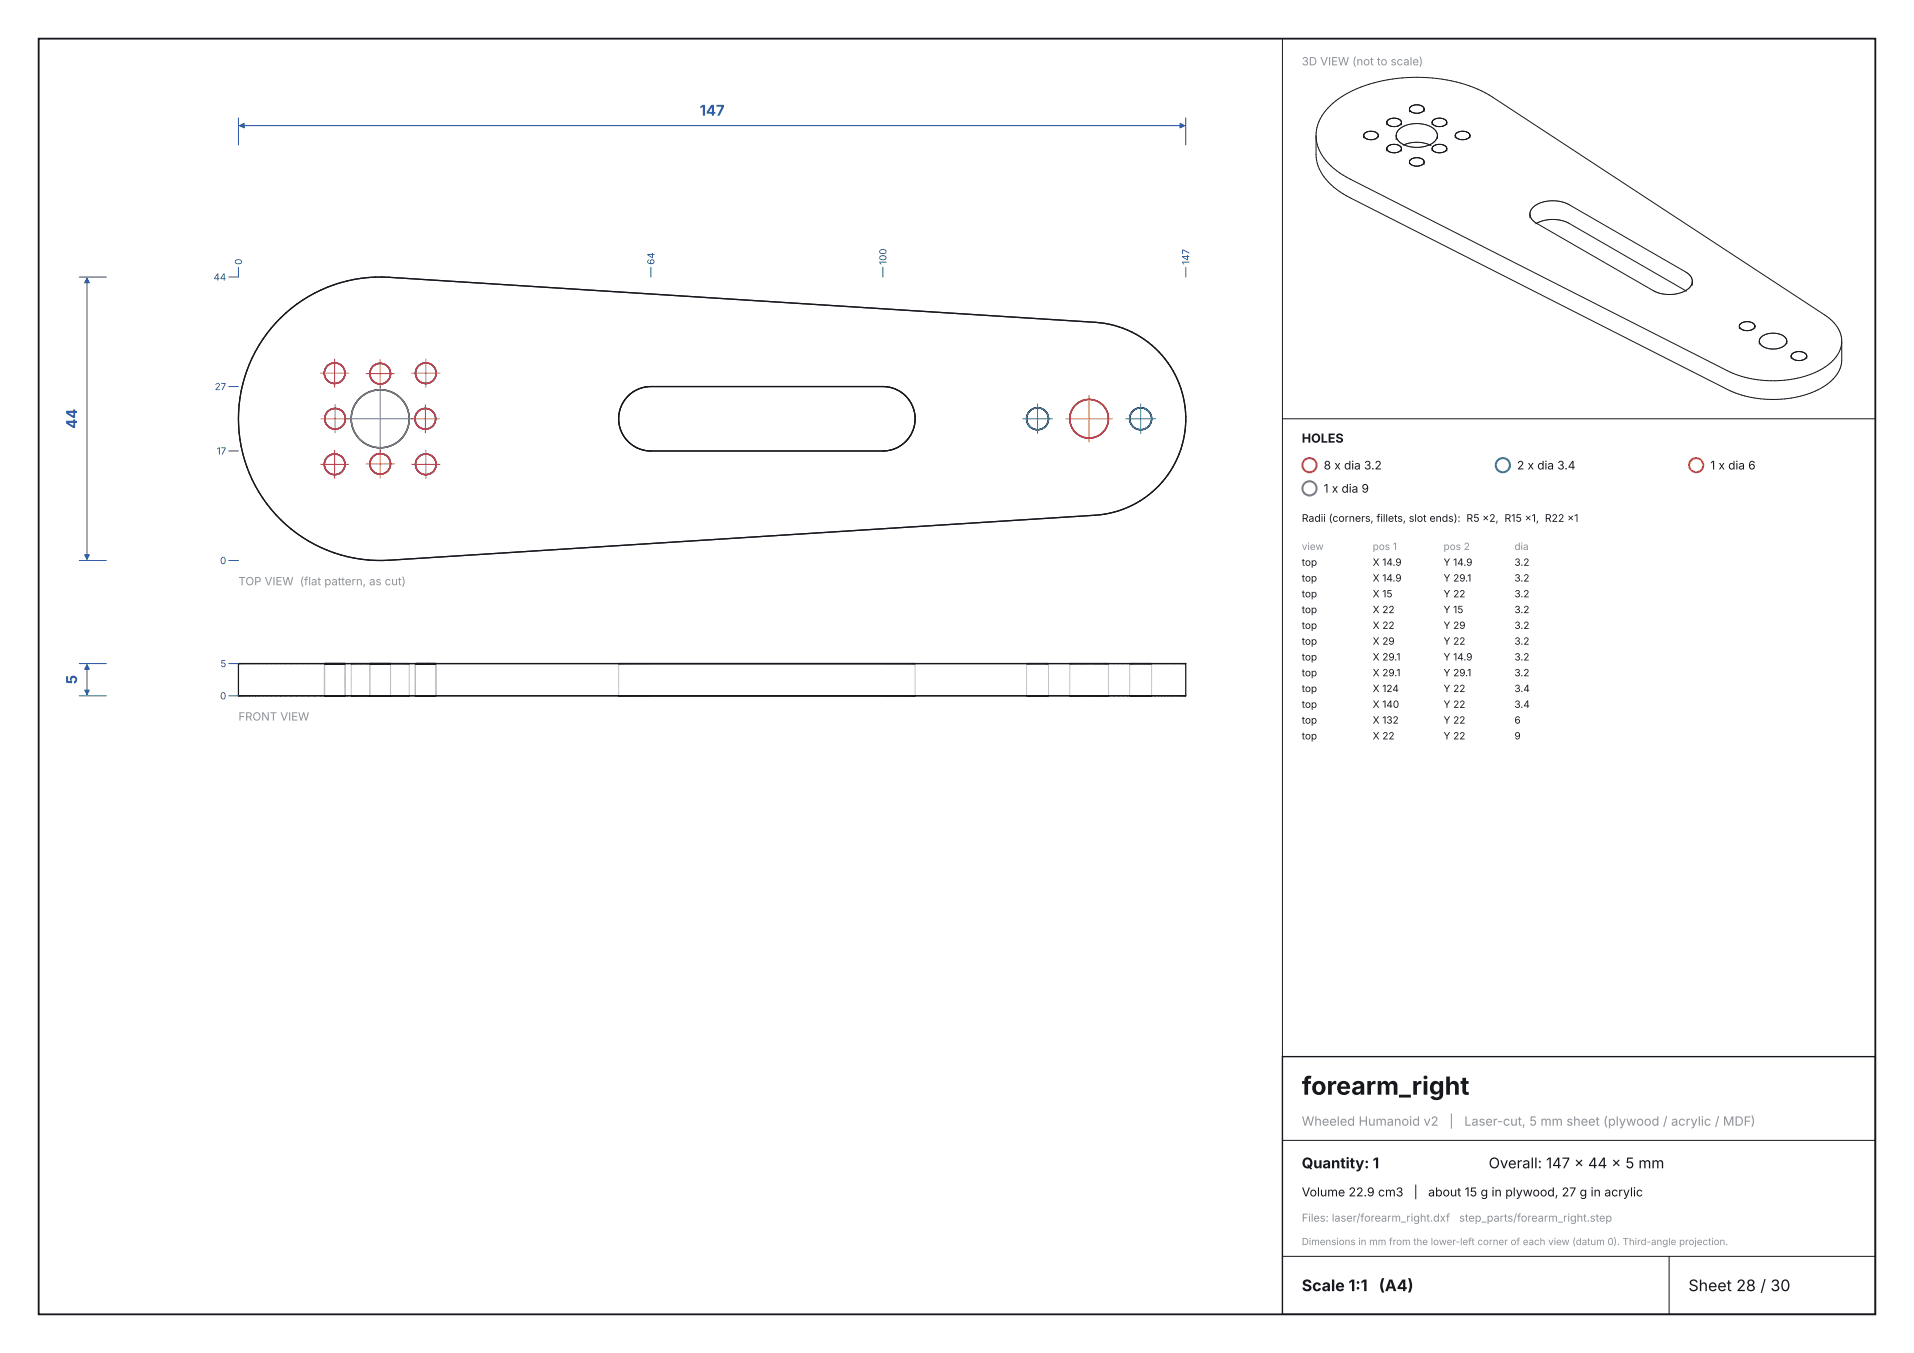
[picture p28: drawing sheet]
<svg xmlns="http://www.w3.org/2000/svg" width="297mm" height="210mm" viewBox="0 0 297 210" stroke-linecap="round" stroke-linejoin="round" font-family="sans-serif">
<defs><g id="words">
<text font-size="3.9" fill="#16181d" x="202" y="169.9">forearm_right</text>
<g font-size="2.5" fill="#16181d">
<text x="202" y="200.4">Scale 1:1</text>
<text x="214" y="200.4">(A4)</text>
<text x="262" y="200.4">Sheet 28 / 30</text>
</g>
<g font-size="2.3" fill="#1f4fa3">
<text x="108.6" y="17.9">147</text>
<text x="11.9" y="66.5" transform="rotate(-90 11.9 66.5)">44</text>
<text x="11.9" y="106.2" transform="rotate(-90 11.9 106.2)">5</text>
</g>
<g font-size="2.3" fill="#16181d">
<text x="202" y="181.3">Quantity: 1</text>
<text x="231" y="181.3">Overall: 147 x 44 x 5 mm</text>
</g>
<g font-size="2" fill="#8a8f98">
<text x="202" y="174.7">Wheeled Humanoid v2</text>
<text x="224.9" y="174.7">|</text>
<text x="227.2" y="174.7">Laser-cut, 5 mm sheet (plywood / acrylic / MDF)</text>
</g>
<g font-size="1.9" fill="#16181d">
<text x="202" y="68.7">HOLES</text>
<text x="202" y="185.7">Volume 22.9 cm3</text>
<text x="219.4" y="185.7">|</text>
<text x="221.6" y="185.7">about 15 g in plywood, 27 g in acrylic</text>
</g>
<g font-size="1.8" fill="#8a8f98">
<text x="202" y="10.1">3D VIEW (not to scale)</text>
<text x="37" y="90.8">TOP VIEW (flat pattern, as cut)</text>
<text x="37" y="111.8">FRONT VIEW</text>
</g>
<g font-size="1.8" fill="#16181d">
<text x="205.4" y="72.9">8 x dia 3.2</text>
<text x="205.4" y="76.5">1 x dia 9</text>
<text x="235.4" y="72.9">2 x dia 3.4</text>
<text x="265.4" y="72.9">1 x dia 6</text>
</g>
<g font-size="1.7" fill="#8a8f98">
<text x="202" y="189.6">Files: laser/forearm_right.dxf</text>
<text x="226.4" y="189.6">step_parts/forearm_right.step</text>
</g>
<g font-size="1.6" fill="#16181d">
<text x="202" y="81">Radii (corners, fillets, slot ends): R5 x2, R15 x1, R22 x1</text>
<text x="202" y="87.8">top</text>
<text x="213" y="87.8">X 14.9</text>
<text x="224" y="87.8">Y 14.9</text>
<text x="235" y="87.8">3.2</text>
<text x="202" y="90.3">top</text>
<text x="202" y="92.7">top</text>
<text x="202" y="95.2">top</text>
<text x="213" y="90.3">X 14.9</text>
<text x="213" y="92.7">X 15</text>
<text x="213" y="95.2">X 22</text>
<text x="224" y="90.3">Y 29.1</text>
<text x="224" y="92.7">Y 22</text>
<text x="224" y="95.2">Y 15</text>
<text x="235" y="90.3">3.2</text>
<text x="235" y="92.7">3.2</text>
<text x="235" y="95.2">3.2</text>
<text x="202" y="97.6">top</text>
<text x="202" y="100.1">top</text>
<text x="213" y="97.6">X 22</text>
<text x="213" y="100.1">X 29</text>
<text x="224" y="97.6">Y 29</text>
<text x="224" y="100.1">Y 22</text>
<text x="235" y="97.6">3.2</text>
<text x="235" y="100.1">3.2</text>
<text x="202" y="102.5">top</text>
<text x="202" y="105">top</text>
<text x="202" y="107.4">top</text>
<text x="213" y="102.5">X 29.1</text>
<text x="213" y="105">X 29.1</text>
<text x="213" y="107.4">X 124</text>
<text x="224" y="102.5">Y 14.9</text>
<text x="224" y="105">Y 29.1</text>
<text x="224" y="107.4">Y 22</text>
<text x="235" y="102.5">3.2</text>
<text x="235" y="105">3.2</text>
<text x="235" y="107.4">3.4</text>
<text x="202" y="109.9">top</text>
<text x="202" y="112.3">top</text>
<text x="213" y="109.9">X 140</text>
<text x="213" y="112.3">X 132</text>
<text x="224" y="109.9">Y 22</text>
<text x="224" y="112.3">Y 22</text>
<text x="235" y="109.9">3.4</text>
<text x="235" y="112.3">6</text>
<text x="202" y="114.8">top</text>
<text x="213" y="114.8">X 22</text>
<text x="224" y="114.8">Y 22</text>
<text x="235" y="114.8">9</text>
</g>
<g font-size="1.6" fill="#8a8f98">
<text x="202" y="85.4">view</text>
<text x="213" y="85.4">pos 1</text>
<text x="224" y="85.4">pos 2</text>
<text x="235" y="85.4">dia</text>
</g>
<g font-size="1.5" fill="#1f4fa3">
<text x="37.6" y="41.1" transform="rotate(-90 37.6 41.1)">0</text>
<text x="101.6" y="41.1" transform="rotate(-90 101.6 41.1)">64</text>
<text x="137.6" y="41.1" transform="rotate(-90 137.6 41.1)">100</text>
<text x="184.6" y="41.1" transform="rotate(-90 184.6 41.1)">147</text>
<text x="33.1" y="43.5">44</text>
<text x="33.3" y="60.5">27</text>
<text x="33.6" y="70.5">17</text>
<text x="34.1" y="87.5">0</text>
<text x="34.2" y="103.5">5</text>
<text x="34.1" y="108.5">0</text>
</g>
<text font-size="1.5" fill="#8a8f98" x="202" y="193.3">Dimensions in mm from the lower-left corner of each view (datum 0). Third-angle projection.</text>
</g></defs>
<path d="M6 6h285v198h-285z" fill="none" stroke="#16181d" stroke-width=".28"/>
<circle cx="203.2" cy="72.2" r="1.1" fill="none" stroke="#d1495b" stroke-width=".32"/>
<circle cx="233.2" cy="72.2" r="1.1" fill="none" stroke="#1b9e77" stroke-width=".32"/>
<circle cx="263.2" cy="72.2" r="1.1" fill="none" stroke="#e08a00" stroke-width=".32"/>
<circle cx="203.2" cy="75.8" r="1.1" fill="none" stroke="#7b5ea7" stroke-width=".32"/>
<path d="M199 164h92v40h-92z" fill="none" stroke="#16181d" stroke-width=".21"/>
<g fill="none" stroke="#b9bdc6" stroke-width=".16" stroke-dasharray=".2 .1">
<path d="M50.3 107.9v-4.8M50.4 107.9v-4.8M53.5 107.9v-4.8M53.6 107.9v-4.8M54.5 107.9v-4.8M57.4 107.9v-4.8M60.6 107.9v-4.8M63.5 107.9v-4.8M64.4 107.9v-4.8M64.5 107.9v-4.8M67.6 107.9v-4.8M67.7 107.9v-4.8"/>
<path d="M96 107.9v-4.8M142 107.9v-4.8M159.3 107.9v-4.8M162.7 107.9v-4.8M166 107.9v-4.8M172 107.9v-4.8M175.3 107.9v-4.8M178.7 107.9v-4.8"/>
</g>
<g fill="none" stroke="#16181d" stroke-width=".19">
<path d="M43.6 49.3a22 22 0 0 1 16.8-6.3l109.6 7a15 15 0 0 1 14 15 15 15 0 0 1-14 15l-109.6 7a22 22 0 0 1-21.5-13 22 22 0 0 1 4.7-24.7zM97.4 61.5a5 5 0 0 1 3.6-1.5h36a5 5 0 0 1 5 5 5 5 0 0 1-5 5h-36a5 5 0 0 1-4.6-3.1 5 5 0 0 1 1-5.4zM37 103h147v5h-147z"/>
<circle cx="51.9" cy="57.9" r="1.6"/>
<circle cx="59" cy="58" r="1.6"/>
<circle cx="66.1" cy="57.9" r="1.6"/>
<circle cx="51.9" cy="72.1" r="1.6"/>
<circle cx="52" cy="65" r="1.6"/>
<circle cx="59" cy="72" r="1.6"/>
<circle cx="59" cy="65" r="4.5"/>
<circle cx="66" cy="65" r="1.6"/>
<circle cx="66.1" cy="72.1" r="1.6"/>
<circle cx="161" cy="65" r="1.7"/>
<circle cx="169" cy="65" r="3"/>
<circle cx="177" cy="65" r="1.7"/>
</g>
<g fill="none" stroke="#1f4fa3" stroke-width=".16">
<path d="M37 18.3v4.2M37.2 19.5h146.6M184 18.3v4.2M12.3 43h4.2M13.5 43.2v43.6M35.5 60h1.5M37 41.5v1.5h-1.5M101 41.5v1.5M137 41.5v1.5M184 41.5v1.5M35.5 70h1.5M12.3 87h4.2"/>
<path d="M35.5 87h1.5M12.3 108h4.2M12.3 103h4.2M13.5 103.2v4.6M35.5 108h1.5M35.5 103h1.5"/>
</g>
<g fill="#1f4fa3" stroke="#1f4fa3" stroke-width=".16">
<path d="M183.1 19.1l.7 .4-.7 .4z"/>
<path d="M37.2 19.5l.7-.4v.8z"/>
<path d="M13.5 43.2l.4 .7h-.8z"/>
<path d="M13.1 86.1h.8l-.4 .7z"/>
<path d="M13.5 103.2l.4 .7h-.8z"/>
<path d="M13.1 107.1h.8l-.4 .7z"/>
</g>
<g fill="none" stroke="#16181d" stroke-width=".16">
<path d="M199 6v198M215.2 19v.4M215.2 19v.2M215.2 19h.1M215.2 19.2h.1M215.2 19.2l.1 .1M215.2 18.8v.2M215.3 18.8l.5-.4h.7l.7 .2 .3 .4M215.3 18.8h-.1M215.3 19.3h.1M215.4 19.3l.3 .3 .6 .1 .5-.1 .5-.2M217.3 19.3v.1"/>
<path d="M217.5 19v.4M217.5 19l-.2 .3M218.7 16.9v.5M218.7 16.9v.1M218.7 16.9h.1M218.7 17h.1M218.7 16.8v.1M218.7 17l.4 .4 .6 .2 .8-.1 .4-.4M218.8 16.7l-.1 .1M218.8 16.7l.4-.3 .7-.1 .6 .1 .4 .3M218.8 16.7h.1M220.9 16.7h.1"/>
<path d="M220.9 16.7l.1 .2M220.9 17.1h.1M221 16.9h.1M221 16.9v.4M221 16.9l-.1 .2M222.2 19l.3 .4 .7 .2h.7l.5-.3M222.2 19v.4M222.2 19h.1M222.3 18.8l-.1 .2M222.3 18.8l.5-.4 .7-.1 .6 .2 .4 .4M222.3 18.8h.1M224.4 19.2v.1"/>
<path d="M224.5 18.9h.1M224.5 19.1l-.1 .1M224.5 18.9v.1M224.5 19.1h.1M224.5 19v.4M224.5 19v.1M204.2 21.1a7.2 7.2 0 0 1 3.6-5.8 22.6 22.6 0 0 1 14.5-3.2 20.6 20.6 0 0 1 9.3 3l51.5 33.8a5.1 5.1 0 0 1 2.7 4.2M204.2 21.1v2.9a7.3 7.3 0 0 0 3.7 5.7l1.6 1 58.6 29.8a16.6 16.6 0 0 0 15.1-.6 5.1 5.1 0 0 0 2.6-3.9v-2.9M204.2 21.1a7.3 7.3 0 0 0 3.7 5.7l1.6 1 58.6 29.8a16.6 16.6 0 0 0 15.1-.6 5.1 5.1 0 0 0 2.6-3.9M211.6 21v.4M211.6 21v.1M211.6 21.1h.1"/>
<path d="M211.6 21.1l.3 .4 .6 .2 .7-.1 .5-.3M213.8 21.3h-.1M213.9 21l-.4-.5-.8-.1-.8 .2-.3 .4M213.9 21h.1M213.9 21v.3M213.9 21l-.1 .3M215.2 23.1v.3M215.2 23.1v.1M215.2 23v.1M215.2 23h.1M215.2 23.2h.1M215.2 23.2l.4 .3 .6 .2 .7-.1 .5-.3"/>
<path d="M215.4 22.7l-.2 .3M215.4 22.7l.4-.2 .6-.1 .5 .1 .4 .2M215.4 22.7h.1M216.6 21a2.41 2.41 0 0 1 2.4-1.8 3.9 3.9 0 0 1 3.9 1.3l.1 .6M216.6 21a2.32 2.32 0 0 0 2.3 1.8 3.9 3.9 0 0 0 4-1.3l.1-.4M216.6 21v.7M217.3 22.7v.1M217.3 22.8l.1 .1M217.4 23.3h.1M217.4 22.9h.1M217.4 22.9l.1 .2M217.5 23.1l-.1 .2"/>
<path d="M217.5 23.1v.3M217.5 23.1h.1M217.8 22.5a5.1 5.1 0 0 1 4.3 .1M218.7 25.1v.3M218.7 25.1v.1M218.7 25.2l.3 .4 .7 .2 .8-.2 .5-.3M218.7 25v.1M218.8 24.9l-.1 .1M220.9 24.9l-.5-.3-.6-.1-.7 .1-.3 .3M220.9 24.9h.1M220.9 24.9l.1 .1M221 25.2v.1"/>
<path d="M221 25v.1M221 25.1h.1M221 25.1v.4M221 25.1v.1M222.2 23.1v.3M222.2 23.1v.1M222.2 23v.1M222.2 23h.1M222.2 23.2h.1M222.3 23.2l.3 .3 .6 .2 .7-.1 .4-.2M223 21.1v.4M224.2 22.6l-.5-.2h-.6l-.6 .2-.3 .4"/>
<path d="M224.2 22.6l.1 .1M224.3 22.7l.2 .2M224.4 23.4h-.1M224.5 22.9h.1M224.5 22.9v.2M224.5 23.1l-.1 .3M224.5 23.1v.3M224.5 23.1h.1M225.8 21v.4M225.8 21v.1M225.8 21.1h.1M225.8 21.1l.1 .1"/>
<path d="M225.8 20.9v.1M225.9 20.9h-.1M225.9 21.2v.1M225.9 21.3l.3 .2 .6 .2 .6-.1 .5-.2M225.9 20.8v.1M225.9 20.7l.4-.2 .7-.1 .6 .1 .4 .3M225.9 20.7v.1M227.9 21.4h.1M228 20.8h.1M228 20.8l.1 .2M228.1 21.2l-.2 .2M228.1 21.2h.1"/>
<path d="M228.1 21h.1M228.1 21v.4M228.1 21v.2M237.4 33.2a2.49 2.49 0 0 1 2.3-1.9 5.6 5.6 0 0 1 3.8 .5l18.1 10.4a1.76 1.76 0 0 1 1 1.5M237.4 33.2v.6M237.4 33.2a1.76 1.76 0 0 0 1 1.5l18.1 10.4a5.2 5.2 0 0 0 5.7-.5l.3-.5 .1-.4M238.3 34.7a5.5 5.5 0 0 1 5.2 0l18.2 10.5M262.6 43.7v.6M269.9 50.6v.4M269.9 50.6v.2M269.9 50.6h.1M269.9 50.5v.1"/>
<path d="M269.9 50.8h.1M270.1 50.2l-.2 .3M270.2 50.2l.5-.2 .6-.1 .6 .2 .3 .3M270.2 50.2h-.1M272.2 50.4h.1M272.3 50.4v.2M272.3 50.6l-.3 .5-.7 .2-.8-.1-.5-.4M272.3 50.6v.3M273 53v.4M277.3 52.9a2.05 2.05 0 0 0-2.5-1.2l-.4 .1a1.51 1.51 0 0 0-1.4 1.2M277.3 52.9a1.88 1.88 0 0 1-2.2 1.3l-.7-.1a1.5 1.5 0 0 1-1.4-1.1M277.3 52.9v.5"/>
<path d="M277.9 55.3v.3M277.9 55.3l.1 .1M278 55.4h.1M278 55.4l.4 .4 .7 .2 .7-.2 .5-.3M278 55.1l-.1 .2M278 55.1h.1M280.2 55l-.5-.3-.7-.1-.6 .1-.4 .4M280.2 55h.1M280.3 55l.1 .2M280.3 55.5h.1M280.4 55.2v.1M280.4 55.3v.3"/>
<path d="M280.4 55.3l-.1 .2M199 65h92M199 177h92M199 195h92M259 195v9"/>
</g>
<g fill="none" stroke="#d1495b" stroke-width=".25">
<circle cx="51.9" cy="57.9" r="1.6"/>
<circle cx="59" cy="58" r="1.6"/>
<circle cx="66.1" cy="57.9" r="1.6"/>
<circle cx="51.9" cy="72.1" r="1.6"/>
<circle cx="52" cy="65" r="1.6"/>
<circle cx="59" cy="72" r="1.6"/>
<circle cx="66" cy="65" r="1.6"/>
<circle cx="66.1" cy="72.1" r="1.6"/>
</g>
<g fill="none" stroke="#d1495b" stroke-width=".16">
<path d="M49.7 57.9h4.4M51.9 55.7v4.4M56.8 58h4.4M59 55.8v4.4M63.9 57.9h4.4M66.1 55.7v4.4M49.7 72.1h4.4M49.8 65h4.4M51.9 69.9v4.4M52 62.8v4.4M56.8 72h4.4M59 69.8v4.4"/>
<path d="M63.8 65h4.4M63.9 72.1h4.4M66 62.8v4.4M66.1 69.9v4.4"/>
</g>
<circle cx="59" cy="65" r="4.5" fill="none" stroke="#7b5ea7" stroke-width=".25"/>
<path d="M59 59.9v10.2M53.9 65h10.2" fill="none" stroke="#7b5ea7" stroke-width=".16"/>
<g fill="none" stroke="#1b9e77" stroke-width=".25">
<circle cx="161" cy="65" r="1.7"/>
<circle cx="177" cy="65" r="1.7"/>
</g>
<path d="M158.7 65h4.6M161 62.7v4.6M174.7 65h4.6M177 62.7v4.6" fill="none" stroke="#1b9e77" stroke-width=".16"/>
<circle cx="169" cy="65" r="3" fill="none" stroke="#e08a00" stroke-width=".25"/>
<path d="M165.4 65h7.2M169 61.4v7.2" fill="none" stroke="#e08a00" stroke-width=".16"/>
<use href="#words"/>
</svg>
